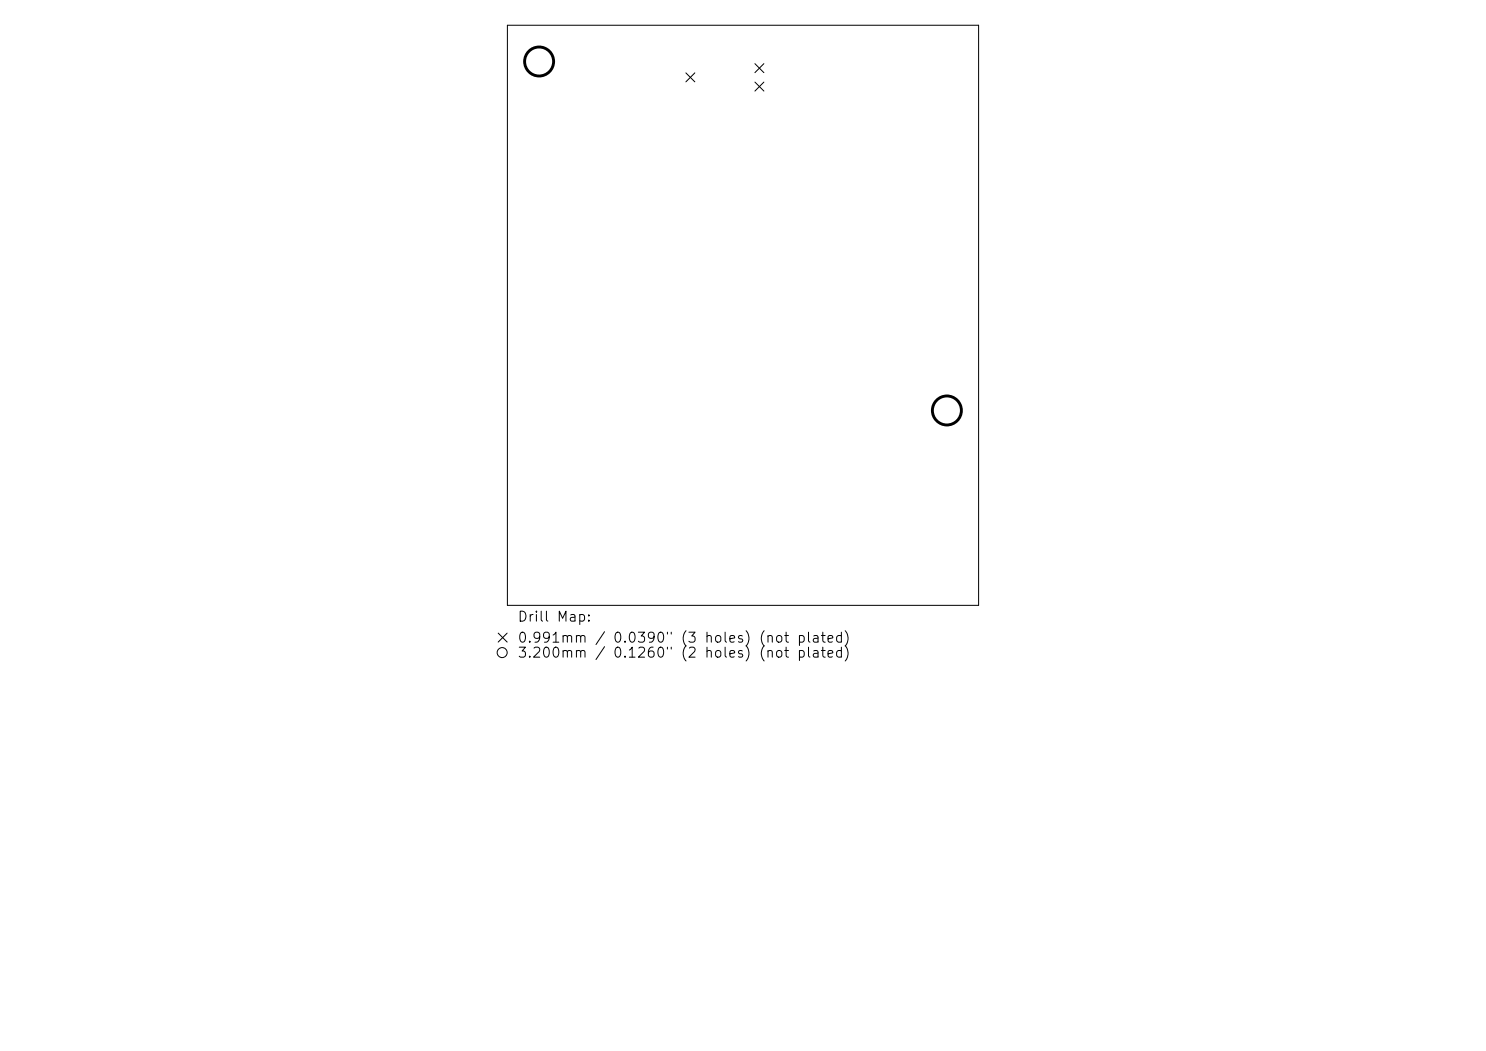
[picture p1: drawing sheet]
<svg xmlns="http://www.w3.org/2000/svg" width="297mm" height="210mm" viewBox="0 0 297 210" stroke-linecap="round" stroke-linejoin="round" font-family="sans-serif">
<defs><g id="words">
<g font-size="2">
<text x="103.3" y="124.7">Drill Map:</text>
<text x="103.3" y="128.9">0.991mm / 0.0390&quot; (3 holes) (not plated)</text>
<text x="103.3" y="131.9">3.200mm / 0.1260&quot; (2 holes) (not plated)</text>
</g>
</g></defs>
<g fill="none" stroke="#000" stroke-width=".2">
<path d="M101.4 5h94.2v116h-94.2zM137.1 14.6l1.8 1.8M138.9 14.6l-1.8 1.8M150.9 12.7l1.8 1.8M150.9 16.4l1.8 1.8M152.7 12.7l-1.8 1.8M152.7 16.4l-1.8 1.8M99.6 126.5l1.8 1.8M101.4 126.5l-1.8 1.8"/>
<circle cx="100.4" cy="130.4" r="1"/>
</g>
<g fill="none" stroke="#000" stroke-width=".58">
<circle cx="107.7" cy="12.3" r="2.9"/>
<circle cx="189.3" cy="82" r="2.9"/>
</g>
<use href="#words"/>
</svg>
